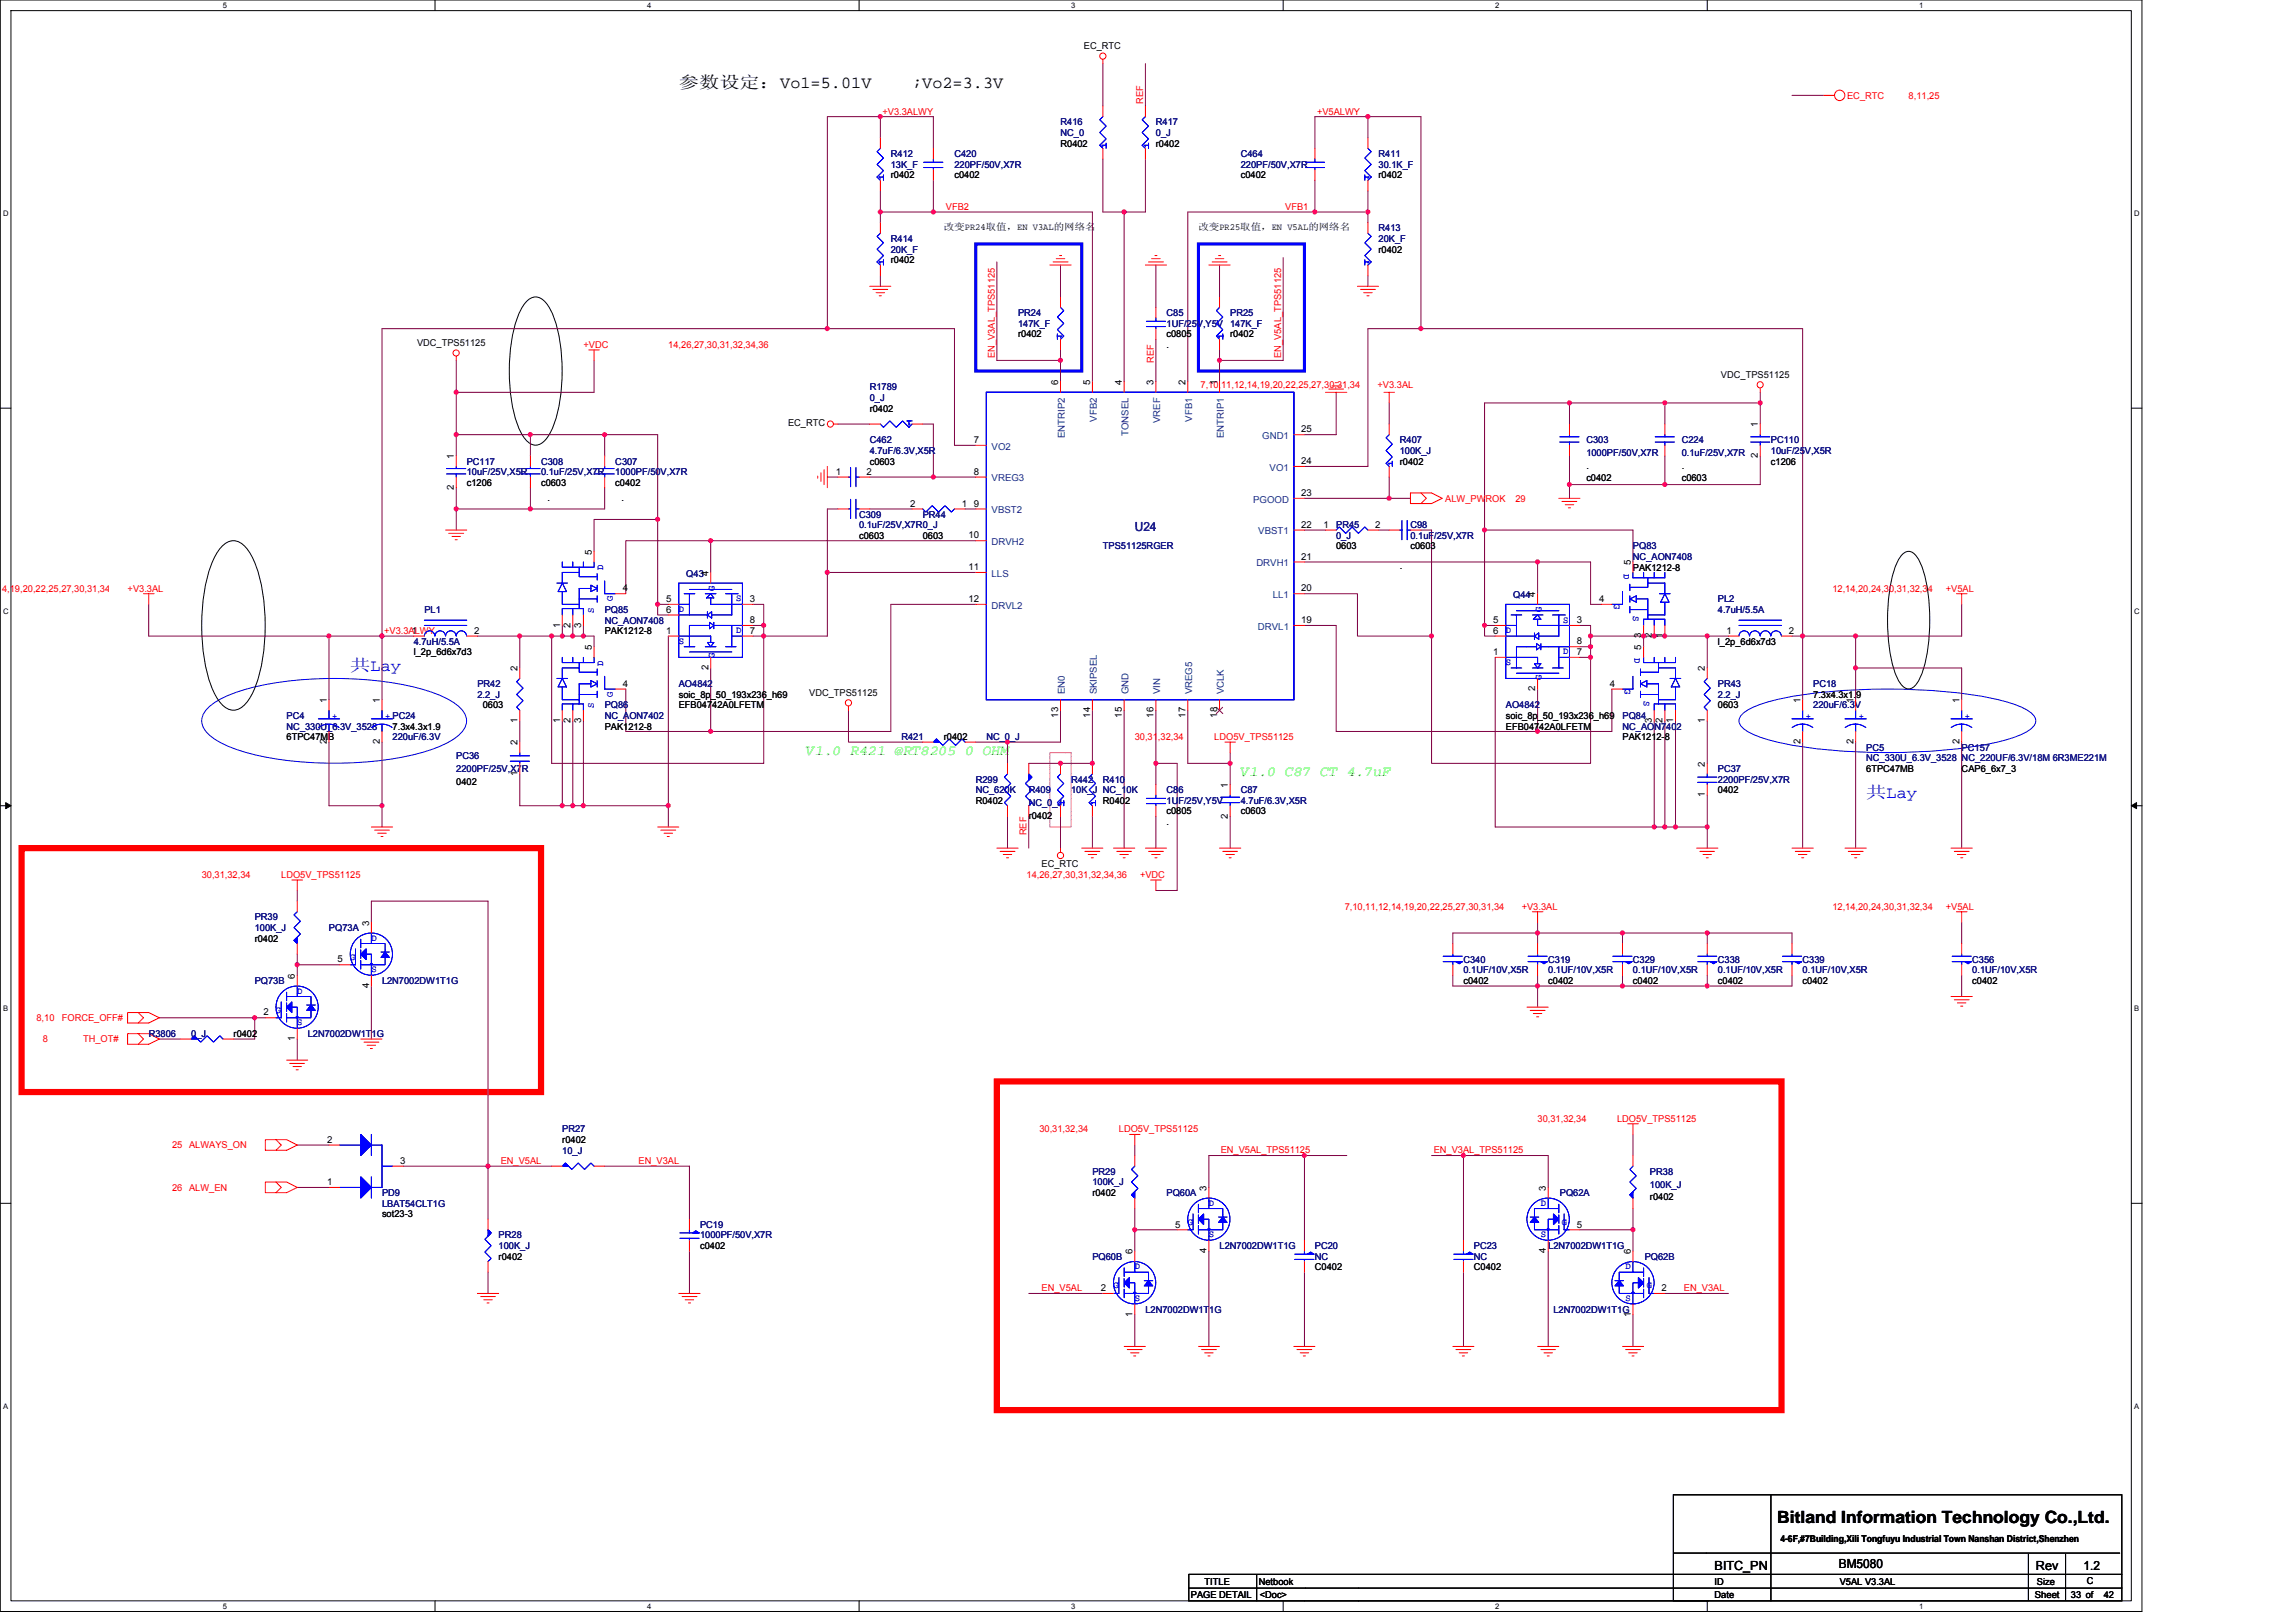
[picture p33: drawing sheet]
<svg xmlns="http://www.w3.org/2000/svg" width="297mm" height="210mm" viewBox="0 0 297 210" stroke-linecap="round" stroke-linejoin="round" font-family="sans-serif">
<defs><g id="words">
<g font-size="2.2">
<text x="87.8" y="11.3">参数设定：Vo1=5.01V</text>
<text x="118" y="11.3">;Vo2=3.3V</text>
<text x="229.9" y="197.1">Bitland Information Technology Co.,Ltd.</text>
</g>
<g font-size="2.2" fill="#00f">
<text x="45.3" y="86.8">共Lay</text>
<text x="241.4" y="103.2">共Lay</text>
</g>
<g font-size="1.9" fill="#0f0">
<text x="104.3" y="97.6">V1.0 R421 @RT8205 0 OHM</text>
<text x="160.5" y="100.4">V1.0 C87 CT 4.7uF</text>
</g>
<text font-size="1.6" fill="#000080" x="146.8" y="68.7">U24</text>
<g font-size="1.6">
<text x="221.8" y="203.1">BITC_PN</text>
<text x="237.9" y="202.8">BM5080</text>
<text x="263.4" y="203.1">Rev</text>
<text x="269.6" y="203.1">1.2</text>
</g>
<g font-size="1.2">
<text x="140.2" y="6.3">EC_RTC</text>
<text x="115.2" y="23.1">r0402</text>
<text x="123.5" y="23.1">c0402</text>
<text x="137.2" y="19">R0402</text>
<text x="149.5" y="19">r0402</text>
<text x="160.5" y="23.1">c0402</text>
<text x="178.3" y="23.1">r0402</text>
<text x="122.1" y="29.8">改变PR24取值，EN V3AL的网络名</text>
<text x="155" y="29.8">改变PR25取值，EN V5AL的网络名</text>
<text x="115.2" y="34">r0402</text>
<text x="178.3" y="32.7">r0402</text>
<text x="54" y="44.7">VDC_TPS51125</text>
<text x="131.7" y="43.6">r0402</text>
<text x="150.9" y="45">.</text>
<text x="150.9" y="43.6">c0805</text>
<text x="159.1" y="43.6">r0402</text>
<text x="112.5" y="53.3">r0402</text>
<text x="136.9" y="49.8" transform="rotate(-90 136.9 49.8)">6</text>
<text x="141" y="49.8" transform="rotate(-90 141 49.8)">5</text>
<text x="145.1" y="49.8" transform="rotate(-90 145.1 49.8)">4</text>
<text x="149.2" y="49.8" transform="rotate(-90 149.2 49.8)">3</text>
<text x="153.4" y="49.8" transform="rotate(-90 153.4 49.8)">2</text>
<text x="157.5" y="49.8" transform="rotate(-90 157.5 49.8)">1</text>
<text x="222.6" y="48.9">VDC_TPS51125</text>
<text x="58.7" y="59.4" transform="rotate(-90 58.7 59.4)">1</text>
<text x="102" y="55.2">EC_RTC</text>
<text x="126" y="57.3">7</text>
<text x="168.3" y="55.9">25</text>
<text x="227.4" y="59.3" transform="rotate(-90 227.4 59.3)">2</text>
<text x="227.4" y="55.3" transform="rotate(-90 227.4 55.3)">1</text>
<text x="58.7" y="63.4" transform="rotate(-90 58.7 63.4)">2</text>
<text x="60.4" y="62.8">c1206</text>
<text x="70" y="62.8">c0603</text>
<text x="70.8" y="64.8">.</text>
<text x="79.6" y="62.8">c0402</text>
<text x="80.4" y="64.8">.</text>
<text x="108.1" y="61.4">1</text>
<text x="112.1" y="61.4">2</text>
<text x="112.5" y="60.1">c0603</text>
<text x="117.7" y="65.6">2</text>
<text x="124.4" y="65.6">1</text>
<text x="126" y="61.4">8</text>
<text x="126" y="65.6">9</text>
<text x="168.3" y="60">24</text>
<text x="168.3" y="64.2">23</text>
<text x="181.1" y="60.1">r0402</text>
<text x="205.2" y="60.7">.</text>
<text x="205.2" y="62.3">c0402</text>
<text x="217.6" y="60.7">.</text>
<text x="217.6" y="62.3">c0603</text>
<text x="229.1" y="60.1">c1206</text>
<text x="76.6" y="71.8" transform="rotate(-90 76.6 71.8)">5</text>
<text x="111.1" y="69.7">c0603</text>
<text x="119.4" y="69.7">0603</text>
<text x="125.3" y="69.7">10</text>
<text x="168.3" y="68.3">22</text>
<text x="171.2" y="68.3">1</text>
<text x="172.9" y="71.1">0603</text>
<text x="177.9" y="68.3">2</text>
<text x="182.5" y="71.1">c0603</text>
<text x="80.6" y="76.5">4</text>
<text x="86.2" y="77.9">5</text>
<text x="91.6" y="74.5" transform="rotate(-90 91.6 74.5)">4</text>
<text x="97" y="77.9">3</text>
<text x="125.3" y="73.8">11</text>
<text x="125.3" y="77.9">12</text>
<text x="168.3" y="72.4">21</text>
<text x="168.3" y="76.5">20</text>
<text x="181.1" y="73.6">.</text>
<text x="198.6" y="77.2" transform="rotate(-90 198.6 77.2)">4</text>
<text x="206.9" y="77.9">4</text>
<text x="211" y="73.1" transform="rotate(-90 211 73.1)">5</text>
<text x="211.3" y="73.8">PAK1212-8</text>
<text x="53.3" y="82">1</text>
<text x="61.3" y="82">2</text>
<text x="72.5" y="81.2" transform="rotate(-90 72.5 81.2)">1</text>
<text x="73.8" y="81.2" transform="rotate(-90 73.8 81.2)">2</text>
<text x="75.2" y="81.2" transform="rotate(-90 75.2 81.2)">3</text>
<text x="78.2" y="82">PAK1212-8</text>
<text x="86.2" y="82">1</text>
<text x="86.2" y="79.3">6</text>
<text x="97" y="82">7</text>
<text x="97" y="80.6">8</text>
<text x="168.3" y="80.6">19</text>
<text x="193.2" y="80.6">5</text>
<text x="193.2" y="82">6</text>
<text x="204" y="80.6">3</text>
<text x="204" y="83.4">8</text>
<text x="212.3" y="82.6" transform="rotate(-90 212.3 82.6)">3</text>
<text x="213.7" y="82.6" transform="rotate(-90 213.7 82.6)">2</text>
<text x="215.1" y="82.6" transform="rotate(-90 215.1 82.6)">1</text>
<text x="222.2" y="83.4">l_2p_6d6x7d3</text>
<text x="223.3" y="82">1</text>
<text x="231.4" y="82">2</text>
<text x="53.5" y="84.8">l_2p_6d6x7d3</text>
<text x="66.9" y="86.8" transform="rotate(-90 66.9 86.8)">2</text>
<text x="76.6" y="84.1" transform="rotate(-90 76.6 84.1)">5</text>
<text x="80.6" y="88.9">4</text>
<text x="91.6" y="86.7" transform="rotate(-90 91.6 86.7)">2</text>
<text x="193.2" y="84.8">1</text>
<text x="198.6" y="89.4" transform="rotate(-90 198.6 89.4)">2</text>
<text x="204" y="84.8">7</text>
<text x="208.3" y="88.9">4</text>
<text x="212.3" y="84.1" transform="rotate(-90 212.3 84.1)">5</text>
<text x="220.6" y="86.8" transform="rotate(-90 220.6 86.8)">2</text>
<text x="37.1" y="95.8">6TPC47MB</text>
<text x="42.3" y="91" transform="rotate(-90 42.3 91)">1</text>
<text x="49.1" y="91" transform="rotate(-90 49.1 91)">1</text>
<text x="50.8" y="94.4">7.3x4.3x1.9</text>
<text x="62.5" y="91.7">0603</text>
<text x="66.9" y="93.6" transform="rotate(-90 66.9 93.6)">1</text>
<text x="72.5" y="93.6" transform="rotate(-90 72.5 93.6)">1</text>
<text x="73.8" y="93.6" transform="rotate(-90 73.8 93.6)">2</text>
<text x="75.2" y="93.6" transform="rotate(-90 75.2 93.6)">3</text>
<text x="78.2" y="94.4">PAK1212-8</text>
<text x="87.8" y="90.3">soic_8p_50_193x236_h69</text>
<text x="87.8" y="91.7">EFB04742A0LFETM</text>
<text x="104.7" y="90">VDC_TPS51125</text>
<text x="122.1" y="95.8">r0402</text>
<text x="136.9" y="92.9" transform="rotate(-90 136.9 92.9)">13</text>
<text x="141" y="92.9" transform="rotate(-90 141 92.9)">14</text>
<text x="145.1" y="92.9" transform="rotate(-90 145.1 92.9)">15</text>
<text x="149.2" y="92.9" transform="rotate(-90 149.2 92.9)">16</text>
<text x="153.4" y="92.9" transform="rotate(-90 153.4 92.9)">17</text>
<text x="157.5" y="92.9" transform="rotate(-90 157.5 92.9)">18</text>
<text x="194.8" y="93">soic_8p_50_193x236_h69</text>
<text x="194.8" y="94.4">EFB04742A0LFETM</text>
<text x="209.9" y="95.8">PAK1212-8</text>
<text x="213.7" y="93.6" transform="rotate(-90 213.7 93.6)">3</text>
<text x="215.1" y="93.6" transform="rotate(-90 215.1 93.6)">2</text>
<text x="216.5" y="93.6" transform="rotate(-90 216.5 93.6)">1</text>
<text x="220.6" y="93.6" transform="rotate(-90 220.6 93.6)">1</text>
<text x="222.2" y="91.7">0603</text>
<text x="232.9" y="91" transform="rotate(-90 232.9 91)">1</text>
<text x="234.6" y="90.3">7.3x4.3x1.9</text>
<text x="239.8" y="91" transform="rotate(-90 239.8 91)">1</text>
<text x="253.5" y="91" transform="rotate(-90 253.5 91)">1</text>
<text x="42.3" y="96.3" transform="rotate(-90 42.3 96.3)">2</text>
<text x="49.1" y="96.3" transform="rotate(-90 49.1 96.3)">2</text>
<text x="59" y="101.5">0402</text>
<text x="66.9" y="100.4" transform="rotate(-90 66.9 100.4)">1</text>
<text x="66.9" y="96.4" transform="rotate(-90 66.9 96.4)">2</text>
<text x="158.9" y="101.9" transform="rotate(-90 158.9 101.9)">1</text>
<text x="220.6" y="99.2" transform="rotate(-90 220.6 99.2)">2</text>
<text x="232.9" y="96.3" transform="rotate(-90 232.9 96.3)">2</text>
<text x="239.8" y="96.3" transform="rotate(-90 239.8 96.3)">2</text>
<text x="241.4" y="99.9">6TPC47MB</text>
<text x="253.5" y="96.3" transform="rotate(-90 253.5 96.3)">2</text>
<text x="253.8" y="99.9">CAP6_6x7_3</text>
<text x="126.2" y="104">R0402</text>
<text x="133.1" y="105.9">r0402</text>
<text x="142.7" y="104">R0402</text>
<text x="150.9" y="106.7">.</text>
<text x="150.9" y="105.4">c0805</text>
<text x="158.9" y="105.9" transform="rotate(-90 158.9 105.9)">2</text>
<text x="160.5" y="105.4">c0603</text>
<text x="220.6" y="103.1" transform="rotate(-90 220.6 103.1)">1</text>
<text x="222.2" y="102.6">0402</text>
<text x="134.7" y="112.2">EC_RTC</text>
<text x="47.7" y="119.8" transform="rotate(-90 47.7 119.8)">3</text>
<text x="33" y="121.8">r0402</text>
<text x="43.7" y="124.5">5</text>
<text x="34.1" y="131.4">2</text>
<text x="38.2" y="126.6" transform="rotate(-90 38.2 126.6)">6</text>
<text x="47.7" y="127.8" transform="rotate(-90 47.7 127.8)">4</text>
<text x="189.3" y="127.3">c0402</text>
<text x="200.3" y="127.3">c0402</text>
<text x="211.3" y="127.3">c0402</text>
<text x="222.2" y="127.3">c0402</text>
<text x="233.2" y="127.3">c0402</text>
<text x="255.2" y="127.3">c0402</text>
<text x="30.2" y="134.2">r0402</text>
<text x="38.2" y="134.7" transform="rotate(-90 38.2 134.7)">1</text>
<text x="42.3" y="147.8">2</text>
<text x="72.7" y="147.9">r0402</text>
<text x="42.3" y="153.3">1</text>
<text x="51.7" y="150.6">3</text>
<text x="141.3" y="154.7">r0402</text>
<text x="156.1" y="154.1" transform="rotate(-90 156.1 154.1)">3</text>
<text x="200" y="154.1" transform="rotate(-90 200 154.1)">3</text>
<text x="213.5" y="155.3">r0402</text>
<text x="49.4" y="157.5">sot23-3</text>
<text x="90.6" y="161.6">c0402</text>
<text x="152" y="158.8">5</text>
<text x="204" y="158.8">5</text>
<text x="64.5" y="163">r0402</text>
<text x="142.4" y="167">2</text>
<text x="146.5" y="162.3" transform="rotate(-90 146.5 162.3)">6</text>
<text x="156.1" y="162.1" transform="rotate(-90 156.1 162.1)">4</text>
<text x="170.1" y="164.3">C0402</text>
<text x="190.7" y="164.3">C0402</text>
<text x="200" y="162.1" transform="rotate(-90 200 162.1)">4</text>
<text x="211" y="162.3" transform="rotate(-90 211 162.3)">6</text>
<text x="215" y="167">2</text>
<text x="146.5" y="170.4" transform="rotate(-90 146.5 170.4)">1</text>
<text x="211" y="170.4" transform="rotate(-90 211 170.4)">1</text>
<text x="230.3" y="199.5">4-6F,#7Building,Xili Tongfuyu Industrial Town Nanshan District,Shenzhen</text>
<text x="154.1" y="206.7">PAGE DETAIL</text>
<text x="155.8" y="205.1">TITLE</text>
<text x="162.9" y="205.1">Netbook</text>
<text x="163" y="206.7">&lt;Doc&gt;</text>
<text x="221.8" y="206.7">Date</text>
<text x="221.8" y="205.1">ID</text>
<text x="238" y="205.1">V5AL V3.3AL</text>
<text x="263.2" y="206.7">Sheet</text>
<text x="263.5" y="205.1">Size</text>
<text x="267.9" y="206.7">33 of</text>
<text x="270" y="204.9">C</text>
<text x="272.2" y="206.7">42</text>
</g>
<g font-size="1.2" fill="#f00">
<text x="114.2" y="14.8">+V3.3ALWY</text>
<text x="147.9" y="13.4" transform="rotate(-90 147.9 13.4)">REF</text>
<text x="170.4" y="14.8">+V5ALWY</text>
<text x="239" y="12.8">EC_RTC</text>
<text x="246.9" y="12.8">8,11,25</text>
<text x="122.4" y="27.2">VFB2</text>
<text x="166.3" y="27.2">VFB1</text>
<text x="75.5" y="45">+VDC</text>
<text x="86.5" y="45">14,26,27,30,31,32,34,36</text>
<text x="128.7" y="46.4" transform="rotate(-90 128.7 46.4)">EN_V3AL_TPS51125</text>
<text x="149.3" y="46.9" transform="rotate(-90 149.3 46.9)">REF</text>
<text x="165.7" y="46.4" transform="rotate(-90 165.7 46.4)">EN_V5AL_TPS51125</text>
<text x="155.3" y="50.2">7,10,11,12,14,19,20,22,25,27,30,31,34</text>
<text x="178.2" y="50.2">+V3.3AL</text>
<text x="187" y="64.9">ALW_PWROK</text>
<text x="196" y="64.9">29</text>
<text x="-.4" y="76.6">1</text>
<text x=".3" y="76.6">4,19,20,22,25,27,30,31,34</text>
<text x="16.5" y="76.6">+V3.3AL</text>
<text x="237.1" y="76.6">12,14,20,24,30,31,32,34</text>
<text x="251.7" y="76.6">+V5AL</text>
<text x="49.7" y="82">+V3.3ALWY</text>
<text x="146.8" y="95.8">30,31,32,34</text>
<text x="157.1" y="95.8">LDO5V_TPS51125</text>
<text x="26.1" y="113.6">30,31,32,34</text>
<text x="36.4" y="113.6">LDO5V_TPS51125</text>
<text x="132.8" y="108.1" transform="rotate(-90 132.8 108.1)">REF</text>
<text x="132.8" y="113.6">14,26,27,30,31,32,34,36</text>
<text x="147.5" y="113.6">+VDC</text>
<text x="174" y="117.7">7,10,11,12,14,19,20,22,25,27,30,31,34</text>
<text x="196.9" y="117.7">+V3.3AL</text>
<text x="237.1" y="117.7">12,14,20,24,30,31,32,34</text>
<text x="251.7" y="117.7">+V5AL</text>
<text x="4.7" y="132.1">8,10</text>
<text x="5.5" y="134.9">8</text>
<text x="8" y="132.1">FORCE_OFF#</text>
<text x="10.7" y="134.9">TH_OT#</text>
<text x="22.3" y="148.6">25</text>
<text x="24.5" y="148.6">ALWAYS_ON</text>
<text x="134.5" y="146.5">30,31,32,34</text>
<text x="144.8" y="146.5">LDO5V_TPS51125</text>
<text x="157.9" y="149.2">EN_V5AL_TPS51125</text>
<text x="185.5" y="149.2">EN_V3AL_TPS51125</text>
<text x="198.9" y="145.1">30,31,32,34</text>
<text x="209.2" y="145.1">LDO5V_TPS51125</text>
<text x="22.3" y="154.1">26</text>
<text x="24.5" y="154.1">ALW_EN</text>
<text x="64.8" y="150.6">EN_V5AL</text>
<text x="82.6" y="150.6">EN_V3AL</text>
<text x="134.7" y="167.1">EN_V5AL</text>
<text x="217.8" y="167.1">EN_V3AL</text>
</g>
<g font-size="1.2" fill="#000080">
<text x="137.2" y="16.2">R416</text>
<text x="137.2" y="17.6">NC_0</text>
<text x="149.5" y="16.2">R417</text>
<text x="149.5" y="17.6">0_J</text>
<text x="115.2" y="20.3">R412</text>
<text x="115.2" y="21.7">13K_F</text>
<text x="123.5" y="20.3">C420</text>
<text x="123.5" y="21.7">220PF/50V,X7R</text>
<text x="160.5" y="20.3">C464</text>
<text x="160.5" y="21.7">220PF/50V,X7R</text>
<text x="178.3" y="20.3">R411</text>
<text x="178.3" y="21.7">30.1K_F</text>
<text x="178.3" y="29.9">R413</text>
<text x="115.2" y="31.3">R414</text>
<text x="115.2" y="32.7">20K_F</text>
<text x="178.3" y="31.3">20K_F</text>
<text x="131.7" y="40.9">PR24</text>
<text x="150.9" y="40.9">C85</text>
<text x="159.1" y="40.9">PR25</text>
<text x="131.7" y="42.3">147K_F</text>
<text x="150.9" y="42.3">1UF/25V,Y5V</text>
<text x="159.1" y="42.3">147K_F</text>
<text x="112.5" y="50.5">R1789</text>
<text x="112.5" y="51.9">0_J</text>
<text x="112.5" y="57.4">C462</text>
<text x="112.5" y="58.7">4.7uF/6.3V,X5R</text>
<text x="181.1" y="57.4">R407</text>
<text x="181.1" y="58.7">100K_J</text>
<text x="205.2" y="57.4">C303</text>
<text x="205.2" y="59">1000PF/50V,X7R</text>
<text x="217.6" y="57.4">C224</text>
<text x="217.6" y="59">0.1uF/25V,X7R</text>
<text x="229.1" y="57.4">PC110</text>
<text x="229.1" y="58.7">10uF/25V,X5R</text>
<text x="60.4" y="60.1">PC117</text>
<text x="60.4" y="61.5">10uF/25V,X5R</text>
<text x="70" y="60.1">C308</text>
<text x="70" y="61.5">0.1uF/25V,X7R</text>
<text x="79.6" y="60.1">C307</text>
<text x="79.6" y="61.5">1000PF/50V,X7R</text>
<text x="111.1" y="67">C309</text>
<text x="111.1" y="68.3">0.1uF/25V,X7R0_J</text>
<text x="119.4" y="67">PR44</text>
<text x="142.7" y="71.1">TPS51125RGER</text>
<text x="172.9" y="68.3">PR45</text>
<text x="172.9" y="69.7">0_J</text>
<text x="182.5" y="68.3">C98</text>
<text x="182.5" y="69.7">0.1uF/25V,X7R</text>
<text x="211.3" y="71.1">PQ83</text>
<text x="88.8" y="74.6">Q43</text>
<text x="195.8" y="77.4">Q44</text>
<text x="211.3" y="72.5">NC_AON7408</text>
<text x="222.2" y="77.9">PL2</text>
<text x="53.5" y="83.4">4.7uH/5.5A</text>
<text x="54.9" y="79.3">PL1</text>
<text x="78.2" y="79.3">PQ85</text>
<text x="78.2" y="80.7">NC_AON7408</text>
<text x="222.2" y="79.3">4.7uH/5.5A</text>
<text x="61.8" y="88.9">PR42</text>
<text x="87.8" y="88.9">AO4842</text>
<text x="222.2" y="88.9">PR43</text>
<text x="234.6" y="88.9">PC18</text>
<text x="37.1" y="93">PC4</text>
<text x="37.1" y="94.4">NC_330U_6.3V_3528</text>
<text x="50.8" y="95.8">220uF/6.3V</text>
<text x="61.8" y="90.3">2.2_J</text>
<text x="78.2" y="91.7">PQ86</text>
<text x="78.2" y="93">NC_AON7402</text>
<text x="116.6" y="95.8">R421</text>
<text x="127.6" y="95.8">NC_0_J</text>
<text x="194.8" y="91.7">AO4842</text>
<text x="209.9" y="93">PQ84</text>
<text x="209.9" y="94.4">NC_AON7402</text>
<text x="222.2" y="90.3">2.2_J</text>
<text x="234.6" y="91.7">220uF/6.3V</text>
<text x="59" y="98.2">PC36</text>
<text x="59" y="99.9">2200PF/25V,X7R</text>
<text x="126.2" y="101.3">R299</text>
<text x="138.6" y="101.3">R442</text>
<text x="142.7" y="101.3">R410</text>
<text x="222.2" y="99.9">PC37</text>
<text x="222.2" y="101.3">2200PF/25V,X7R</text>
<text x="241.4" y="97.1">PC5</text>
<text x="241.4" y="98.5">NC_330U_6.3V_3528 NC_220UF/6.3V/18M 6R3ME221M</text>
<text x="253.8" y="97.1">PC157</text>
<text x="126.2" y="102.6">NC_620K</text>
<text x="133.1" y="102.6">R409</text>
<text x="133.1" y="104.3">NC_0_J</text>
<text x="138.6" y="102.6">10K_J NC_10K</text>
<text x="150.9" y="102.6">C86</text>
<text x="150.9" y="104">1UF/25V,Y5V</text>
<text x="160.5" y="102.6">C87</text>
<text x="160.5" y="104">4.7uF/6.3V,X5R</text>
<text x="33" y="119.1">PR39</text>
<text x="33" y="120.5">100K_J</text>
<text x="42.6" y="120.5">PQ73A</text>
<text x="189.3" y="124.6">C340</text>
<text x="189.3" y="125.9">0.1UF/10V,X5R</text>
<text x="200.3" y="124.6">C319</text>
<text x="200.3" y="125.9">0.1UF/10V,X5R</text>
<text x="211.3" y="124.6">C329</text>
<text x="211.3" y="125.9">0.1UF/10V,X5R</text>
<text x="222.2" y="124.6">C338</text>
<text x="222.2" y="125.9">0.1UF/10V,X5R</text>
<text x="233.2" y="124.6">C339</text>
<text x="233.2" y="125.9">0.1UF/10V,X5R</text>
<text x="255.2" y="124.6">C356</text>
<text x="255.2" y="125.9">0.1UF/10V,X5R</text>
<text x="33" y="127.3">PQ73B</text>
<text x="49.4" y="127.3">L2N7002DW1T1G</text>
<text x="19.2" y="134.2">R3806</text>
<text x="24.7" y="134.2">0_J</text>
<text x="39.8" y="134.2">L2N7002DW1T1G</text>
<text x="72.7" y="149.3">10_J</text>
<text x="72.7" y="146.5">PR27</text>
<text x="49.4" y="154.7">PD9</text>
<text x="141.3" y="153.4">100K_J</text>
<text x="141.3" y="152">PR29</text>
<text x="150.9" y="154.7">PQ60A</text>
<text x="201.8" y="154.7">PQ62A</text>
<text x="213.5" y="153.6">100K_J</text>
<text x="213.5" y="152">PR38</text>
<text x="49.4" y="156.1">LBAT54CLT1G</text>
<text x="64.5" y="160.2">PR28</text>
<text x="64.5" y="161.6">100K_J</text>
<text x="90.6" y="158.9">PC19</text>
<text x="90.6" y="160.2">1000PF/50V,X7R</text>
<text x="157.8" y="161.6">L2N7002DW1T1G</text>
<text x="170.1" y="161.6">PC20</text>
<text x="190.7" y="161.6">PC23</text>
<text x="200.3" y="161.6">L2N7002DW1T1G</text>
<text x="141.3" y="163">PQ60B</text>
<text x="170.1" y="163">NC</text>
<text x="190.7" y="163">NC</text>
<text x="212.8" y="163">PQ62B</text>
<text x="148.2" y="169.8">L2N7002DW1T1G</text>
<text x="201" y="169.8">L2N7002DW1T1G</text>
</g>
<g font-size="1.2" fill="#004080">
<text x="128.3" y="58.2">VO2</text>
<text x="137.8" y="56.7" transform="rotate(-90 137.8 56.7)">ENTRIP2</text>
<text x="141.9" y="54.5" transform="rotate(-90 141.9 54.5)">VFB2</text>
<text x="146" y="56.4" transform="rotate(-90 146 56.4)">TONSEL</text>
<text x="150.1" y="54.8" transform="rotate(-90 150.1 54.8)">VREF</text>
<text x="154.2" y="54.5" transform="rotate(-90 154.2 54.5)">VFB1</text>
<text x="158.3" y="56.7" transform="rotate(-90 158.3 56.7)">ENTRIP1</text>
<text x="163.3" y="56.8">GND1</text>
<text x="128.3" y="62.3">VREG3</text>
<text x="162.1" y="65">PGOOD</text>
<text x="164.2" y="60.9">VO1</text>
<text x="128.3" y="66.4">VBST2</text>
<text x="128.3" y="70.5">DRVH2</text>
<text x="162.8" y="69.2">VBST1</text>
<text x="128.3" y="74.6">LLS</text>
<text x="162.5" y="73.3">DRVH1</text>
<text x="164.7" y="77.4">LL1</text>
<text x="128.3" y="78.8">DRVL2</text>
<text x="162.7" y="81.5">DRVL1</text>
<text x="137.8" y="89.9" transform="rotate(-90 137.8 89.9)">EN0</text>
<text x="141.9" y="89.9" transform="rotate(-90 141.9 89.9)">SKIPSEL</text>
<text x="146" y="89.9" transform="rotate(-90 146 89.9)">GND</text>
<text x="150.1" y="89.9" transform="rotate(-90 150.1 89.9)">VIN</text>
<text x="154.2" y="89.9" transform="rotate(-90 154.2 89.9)">VREG5</text>
<text x="158.3" y="89.9" transform="rotate(-90 158.3 89.9)">VCLK</text>
</g>
<g font-size="1.2" fill="#00f">
<text x="78" y="73.8" transform="rotate(-90 78 73.8)">D</text>
<text x="79.3" y="77.8" transform="rotate(-90 79.3 77.8)">G</text>
<text x="92.5" y="76.4" transform="rotate(-90 92.5 76.4)">G</text>
<text x="95.2" y="77.8">S</text>
<text x="210.1" y="74.2" transform="rotate(90 210.1 74.2)">D</text>
<text x="76.8" y="79.3" transform="rotate(-90 76.8 79.3)">S</text>
<text x="87.8" y="79.2">D</text>
<text x="87.8" y="83.3">S</text>
<text x="95.2" y="81.9">D</text>
<text x="194.8" y="81.9">D</text>
<text x="199.4" y="79.1" transform="rotate(-90 199.4 79.1)">G</text>
<text x="202.2" y="80.5">S</text>
<text x="208.8" y="78.2" transform="rotate(90 208.8 78.2)">G</text>
<text x="211.3" y="79.7" transform="rotate(90 211.3 79.7)">S</text>
<text x="78" y="86.1" transform="rotate(-90 78 86.1)">D</text>
<text x="92.5" y="85.2" transform="rotate(-90 92.5 85.2)">G</text>
<text x="194.8" y="86">S</text>
<text x="199.4" y="87.9" transform="rotate(-90 199.4 87.9)">G</text>
<text x="202.2" y="84.6">D</text>
<text x="210.2" y="89.2" transform="rotate(90 210.2 89.2)">G</text>
<text x="211.5" y="85.2" transform="rotate(90 211.5 85.2)">D</text>
<text x="43" y="93">+</text>
<text x="49.8" y="93">+ PC24</text>
<text x="76.8" y="91.6" transform="rotate(-90 76.8 91.6)">S</text>
<text x="79.3" y="90.1" transform="rotate(-90 79.3 90.1)">G</text>
<text x="212.7" y="90.7" transform="rotate(90 212.7 90.7)">S</text>
<text x="233.6" y="93">+</text>
<text x="240.5" y="93">+</text>
<text x="254.2" y="93">+</text>
<text x="45.3" y="124.1">G</text>
<text x="48" y="125.8">S</text>
<text x="48" y="121.7">D</text>
<text x="35.7" y="131">G</text>
<text x="38.5" y="128.5">D</text>
<text x="38.5" y="132.7">S</text>
<text x="156.4" y="156">D</text>
<text x="199.3" y="156">D</text>
<text x="153.7" y="158.4">G</text>
<text x="156.4" y="160.1">S</text>
<text x="199.3" y="160.1">S</text>
<text x="202.1" y="158.4">G</text>
<text x="144.1" y="166.7">G</text>
<text x="146.8" y="164.2">D</text>
<text x="210.3" y="164.2">D</text>
<text x="213.1" y="166.7">G</text>
<text x="146.8" y="168.3">S</text>
<text x="210.3" y="168.3">S</text>
</g>
<g font-size="1">
<text x="28.8" y="1">5</text>
<text x="83.7" y="1">4</text>
<text x="138.6" y="1">3</text>
<text x="193.4" y="1">2</text>
<text x="248.3" y="1">1</text>
<text x=".4" y="28">D</text>
<text x="276.1" y="28">D</text>
<text x=".4" y="79.4">C</text>
<text x="276.1" y="79.4">C</text>
<text x=".4" y="130.9">B</text>
<text x="276.1" y="130.9">B</text>
<text x=".4" y="182.3">A</text>
<text x="276.1" y="182.3">A</text>
<text x="28.8" y="208.2">5</text>
<text x="83.7" y="208.2">4</text>
<text x="138.6" y="208.2">3</text>
<text x="193.4" y="208.2">2</text>
<text x="248.3" y="208.2">1</text>
</g>
</g></defs>
<path d="M0 0h277.1v208.5h-277.1zM1.4 1.4h274.3v205.7h-274.3z" fill="none" stroke="#000" stroke-width=".13"/>
<g fill="#fff">
<path d="M28.8 .1h.6v1.1h-.6z"/>
<path d="M28.8 207.3h.6v1.1h-.6z"/>
</g>
<path d="M56.3 0v1.4M56.3 207.1v1.4" fill="none" stroke="#000" stroke-width=".13"/>
<g fill="#fff">
<path d="M83.7 .1h.6v1.1h-.6z"/>
<path d="M83.7 207.3h.6v1.1h-.6z"/>
</g>
<path d="M111.1 0v1.4M111.1 207.1v1.4" fill="none" stroke="#000" stroke-width=".13"/>
<g fill="#fff">
<path d="M138.6 .1h.5v1.1h-.5z"/>
<path d="M138.6 207.3h.5v1.1h-.5z"/>
</g>
<path d="M166 0v1.4M166 207.1v1.4" fill="none" stroke="#000" stroke-width=".13"/>
<g fill="#fff">
<path d="M193.4 .1h.6v1.1h-.6z"/>
<path d="M193.4 207.3h.6v1.1h-.6z"/>
</g>
<path d="M220.9 0v1.4M220.9 207.1v1.4" fill="none" stroke="#000" stroke-width=".13"/>
<g fill="#fff">
<path d="M248.3 .1h.6v1.1h-.6z"/>
<path d="M248.3 207.3h.6v1.1h-.6z"/>
<path d="M.4 27.1h.7v1.1h-.7z"/>
<path d="M276.1 27.1h.7v1.1h-.7z"/>
<path d="M.4 78.5h.7v1.1h-.7z"/>
<path d="M276.1 78.5h.7v1.1h-.7z"/>
</g>
<path d="M0 52.8h1.4M275.7 52.8h1.4" fill="none" stroke="#000" stroke-width=".13"/>
<g fill="#fff">
<path d="M.4 130h.7v1.1h-.7z"/>
<path d="M276.1 130h.7v1.1h-.7z"/>
</g>
<path d="M0 104.2h1.4M275.7 104.2h1.4" fill="none" stroke="#000" stroke-width=".13"/>
<path d="M.7 103.8l.7 .4-.7 .4zM275.7 104.2l.7-.4v.8z" fill="#000" stroke="#000" stroke-width=".13"/>
<g fill="#fff">
<path d="M.4 181.4h.7v1.1h-.7z"/>
<path d="M276.1 181.4h.7v1.1h-.7z"/>
</g>
<g fill="none" stroke="#000" stroke-width=".13">
<path d="M68.3 38.8a1.4 1.4 0 0 1 2 0 9.1 9.1 0 0 1 2.1 5.2 23.2 23.2 0 0 1-.9 11.2 3.9 3.9 0 0 1-1.7 2.3 1.62 1.62 0 0 1-1.9-.8 12.7 12.7 0 0 1-1.9-5.9 22.5 22.5 0 0 1 1.1-10l.8-1.5zM28.6 70.8a1.92 1.92 0 0 1 3.2 0 12.1 12.1 0 0 1 2.2 5.8 26.1 26.1 0 0 1-.9 12.1 6.2 6.2 0 0 1-1.8 2.8 1.84 1.84 0 0 1-2.7-.5 12.1 12.1 0 0 1-2.2-5.8 26.2 26.2 0 0 1 .9-12l.8-1.8zM246.1 71.8a1.05 1.05 0 0 1 1.7 0 10.9 10.9 0 0 1 1.7 5.6 23 23 0 0 1-1 10 2.25 2.25 0 0 1-1.6 1.7 2.25 2.25 0 0 1-1.6-1.7 23.5 23.5 0 0 1-.8-11.3 9.7 9.7 0 0 1 1.6-4.3zM0 155.7h1.4M275.7 155.7h1.4M216.5 193.4h58v13.7h-58zM229.1 193.4v13.7M153.8 205.5h120.7M162.6 203.7v3.4M216.5 200.9h57.7M262.4 201.1v5.9M267.2 201.1v5.9"/>
<path d="M274.5 203.7h-120.7v3.4h67.2"/>
</g>
<g fill="none" stroke="#00f" stroke-width=".13">
<path d="M113.9 19.2l-.4 .4 .8 .8-.8 .9 .8 .8-.8 .8 .4 .4M142.7 15.1l-.4 .4 .8 .8-.8 .8 .8 .9-.8 .8 .4 .4M143.1 18.8h-.5l.1 .1M143.1 18.6v.3M143.1 18.5v.7M148.2 15.1l-.4 .4 .8 .8-.8 .8 .8 .9-.8 .8 .4 .4M148.6 18.8h-.6l.2 .1M148.6 18.6v.3M148.6 18.5v.7M177 19.2l.4 .4-.8 .8 .8 .9-.8 .8 .8 .8-.4 .4M113.9 30.2l-.4 .4 .8 .8-.8 .8 .8 .9-.8 .8 .4 .4M114.3 33.9h-.6l.2 .1"/>
<path d="M114.3 33.7v.3M114.3 33.6v.7M114.3 22.9h-.6l.2 .2M114.3 22.8v.3M114.3 22.6v.7M119.5 21h2.5M119.5 21.7h2.5M120.8 21.7v.2M120.8 20.6v.4M137.2 39.8l.4 .4-.8 .8 .8 .8-.8 .9 .8 .8-.4 .4M157.8 39.8l-.4 .4 .8 .8-.8 .8 .8 .9-.8 .8 .4 .4M168.9 21h2.5"/>
<path d="M168.9 21.7h2.5M170.1 21.7v.2M170.1 20.6v.4M176.6 22.9h.5l-.1 .2M176.6 22.8v.3M176.6 22.6v.7M176.6 33.9h.5l-.1 .1M176.6 33.7v.3M176.6 33.6v.7M177 30.2l.4 .4-.8 .8 .8 .8-.8 .9 .8 .8-.4 .4M113.9 54.9l.4 .4 .8-.8 .8 .8 .9-.8 .8 .8 .4-.4M117.3 54.5h.7"/>
<path d="M117.5 54.5h.2M117.6 54.5v.5l.1-.1M127.6 50.8h39.8v39.7h-39.8zM136.8 43.5h.5l-.1 .1M136.8 43.3v.3M136.8 43.2v.7M148.3 41.6h2.5M148.3 42.2h2.5M149.5 42.2v.3M149.5 41.1v.5M158.2 43.5h-.6l.2 .1M158.2 43.3v.3"/>
<path d="M158.2 43.2v.7M179.7 56.2l-.4 .4 .8 .9-.8 .8 .8 .8-.8 .8 .4 .4M180.1 59.9h-.5l.1 .2M180.1 59.8v.3M180.1 59.7v.6M201.8 57.2h2.5M201.8 56.5h2.5M203 56.2v.3M203 57.2v.4M214.1 57.2h2.5M214.1 56.5h2.5M215.4 56.2v.3"/>
<path d="M215.4 57.2v.4M226.5 57.2h2.5M226.5 56.5h2.5M227.7 56.2v.3M227.7 57.2v.4M57.8 61.3h2.5M57.8 60.6h2.5M59 60.3v.3M59 61.3v.4M67.4 61.3h2.5M67.4 60.6h2.5M68.6 60.3v.3"/>
<path d="M68.6 61.3v.4M72 75.4h1.4M72.7 75.4l.6 1.1h-1.1zM72.7 76.5v1.7h2.2M72.7 72.7v.7h4.2v-.7M72.7 79.6v-.9h2.8v.9M74.1 72.7v.7M74.1 78.7v.9M74.9 74.1h-2.2v1.3M74.9 73.4v1.2h2.4M75.5 72.7v.7M76.5 75.7l.8 .4-.8 .4z"/>
<path d="M76.5 76.1h-1.6v1.4M77 61.3h2.5M77 60.6h2.5M77.3 77.5h-2.4v1.2M77.3 77.1v.8M77.3 74.2v.8M77.3 75.7v.8M78.2 75.2v1.6h1.4M78.2 60.3v.3M78.2 61.3v.4M87.8 75.4h8.3v9.6h-8.3zM87.8 78.2h1.4"/>
<path d="M88.5 76.8h1.4M89.2 78.2v1.4h-1.4M89.2 79.6h2.3M89.2 76.3h5.5M89.2 76.8v1.4M91.2 76.8h1.4M91.4 77.4l.5-.6 .4 .6zM91.5 79.6l.6-.5v.9zM91.5 79.1v.5M91.5 79.6v.4M91.9 77.4v.8h4.2M93.9 76.8h1.6"/>
<path d="M94.7 76.8v2.8h-2.6M109.8 65.8h.2M109.8 61.7h.2M110 64.6v2.5M110 60.5v2.5M110.7 65.8h.4M110.7 61.7h.4M110.7 64.6v2.5M110.7 60.5v2.5M119.4 65.8l.4 .5 .8-.9 .8 .9 .9-.9 .8 .9 .4-.5M172.9 68.6l.4-.4 .8 .8 .8-.8 .8 .8 .9-.8 .4 .4M181.1 68.6h.3"/>
<path d="M181.4 67.4v2.4M182.1 67.4v2.4M182.1 68.6h.4M194.8 78.2h8.2v9.6h-8.2zM195.5 79.6h1.4M196.2 79h5.5M196.2 79.6v1.3M198.2 79.6h1.4M200.8 79.6h1.7M201.7 79.6v2.7h-2.6M209.9 76.5v1.7h-1.4M210.9 77.5l.8-.4v.8z"/>
<path d="M210.9 78.9h2.3v1.2M210.9 78.5v.8M210.9 75.6v.8M210.9 77.1v.8M211.3 74.1v.7h4.1v-.7M211.7 77.5h1.5v1.4M212.6 74.1v.7M213.2 75.4h2.2v1.4M213.2 74.8v1.2h-2.3M214 74.1v.7M214.7 76.8h1.4M215.4 77.9v1.7h-2.2"/>
<path d="M215.4 76.8l.5 1.1h-1.1zM27.1 91.4a15.7 15.7 0 0 1 6.9-2.8 47.4 47.4 0 0 1 21.3 .8 9.9 9.9 0 0 1 4.6 2.6 2.11 2.11 0 0 1-.5 3.1 15.8 15.8 0 0 1-7 2.8 47.4 47.4 0 0 1-21.3-.8 9.9 9.9 0 0 1-4.6-2.6 2.12 2.12 0 0 1 .6-3.1zM41.2 93h2.7M41.2 94.1a2.22 2.22 0 0 1 2.7 0M42.6 93.7v.9M42.6 91.9v1.1M48 93h2.8M48.1 94.1a2.22 2.22 0 0 1 2.6 0M49.4 93.7v.9M49.4 91.9v1.1M54.9 80.2h5.5M54.9 82.3a.68 .68 0 0 1 .7-.7 .68 .68 0 0 1 .7 .7"/>
<path d="M54.9 80.9h5.5M56.3 82.3a.68 .68 0 0 1 .7-.7 .68 .68 0 0 1 .6 .7M57.7 82.3a.68 .68 0 0 1 .6-.7 .68 .68 0 0 1 .7 .7M59 82.3a.67 .67 0 0 1 .7-.7 .67 .67 0 0 1 .7 .7M66 97.8h2.5M66 98.5h2.5M67.2 87.8l-.4 .4 .9 .8-.9 .9 .9 .8-.9 .8 .4 .4M67.2 98.5v.3M67.2 97.4v.4M72 87.8h1.4M72.7 87.8l.6 1.1h-1.1zM72.7 88.9v1.6h2.2"/>
<path d="M72.7 85v.7h4.2v-.7M72.7 91.9v-.8h2.8v.8M74.1 85v.7M74.1 91.1v.8M74.9 86.4h-2.2v1.4M74.9 85.7v1.3h2.4M75.5 85v.7M76.5 88.1l.8 .4-.8 .4zM76.5 88.5h-1.6v1.4M77.3 89.9h-2.4v1.2M77.3 89.4v.9M77.3 86.6v.8"/>
<path d="M77.3 88.1v.8M78.2 87.5v1.7h1.4M87.8 82.3h1.4M88.5 83.7h1.4M89.2 84.3h5.5M89.2 82.3v1.4M89.2 82.3h2.7v.8M91.2 83.7h1.4M91.5 83.1h.8l-.4 .6zM91.8 80.9h-2.6v1.4M91.8 80.5l.5 .4-.5 .4zM92.3 80.9h2.4"/>
<path d="M92.3 80.5v.4M92.3 80.9v.4M93.9 83.7h1.3M94.7 82.3v1.4M94.7 82.3h1.4M94.7 80.9v1.4M94.7 80.9h1.4M120.8 96l.4-.4 .8 .8 .8-.8 .8 .8 .9-.8 .4 .4M194.8 80.9h1.4M194.8 85h1.4M195.5 86.4h1.4M196.2 82.3h2.3"/>
<path d="M196.2 80.9v1.4h-1.4M196.2 87.1h5.5M196.2 85h2.7v.9M196.2 85v1.4M198.2 86.4h1.4M198.4 80.1l.5-.5 .4 .5zM198.5 82.3l.6-.4v.8zM198.5 81.9v.4M198.5 82.3v.4M198.5 85.9h.8l-.4 .5zM198.8 83.3l.5 .4-.5 .4zM198.8 83.7h-2.6v1.3"/>
<path d="M198.9 80.1v.8h4.1M199.3 83.7h2.4M199.3 83.3v.4M199.3 83.7v.4M200.8 86.4h1.4M201.7 85v1.4M201.7 85h1.3M201.7 83.7v1.3M201.7 83.7h1.3M211.3 87.5v1.7h-1.4M212.2 88.5l.9-.4v.8zM212.2 89.9h2.4v1.2"/>
<path d="M212.2 89.4v.9M212.2 86.6v.8M212.2 88.1v.8M212.6 85v.7h4.2v-.7M212.6 80.9v-.8h2.8v.8M213.1 88.5h1.5v1.4M214 85v.7M214 91.9v-.8h2.8v.8M214 80.1v.8M214.6 86.4h2.2v1.4M214.6 85.7v1.3h-2.4M215.4 85v.7"/>
<path d="M215.4 91.1v.8M216.1 87.8h1.3M216.8 88.9v1.6h-2.2M216.8 87.8l.5 1.1h-1.1zM220.9 87.8l-.4 .4 .8 .8-.8 .9 .8 .8-.8 .8 .4 .4M225 80.2h5.5M225 82.3a.68 .68 0 0 1 .7-.7 .68 .68 0 0 1 .6 .7 .69 .69 0 0 1 .7-.7 .69 .69 0 0 1 .7 .7M225 80.9h5.5M225.5 92.3a9.5 9.5 0 0 1 3.7-1.6 71.5 71.5 0 0 1 21.4-1.3 38.9 38.9 0 0 1 10.8 2l.9 .5 .6 .4a1.13 1.13 0 0 1 0 1.9 9.5 9.5 0 0 1-3.8 1.6 71.2 71.2 0 0 1-21.4 1.3 38.9 38.9 0 0 1-10.8-2l-.8-.5-.6-.4a1.13 1.13 0 0 1 0-1.9zM227.7 82.3a.68 .68 0 0 1 .7-.7 .68 .68 0 0 1 .7 .7M229.1 82.3a.68 .68 0 0 1 .7-.7 .68 .68 0 0 1 .7 .7M231.8 93h2.8"/>
<path d="M231.9 94.1a2.15 2.15 0 0 1 1.3-.4 2.14 2.14 0 0 1 1.3 .4M233.2 93.7v.9M233.2 91.9v1.1M238.7 93h2.7M238.7 94.1a2.15 2.15 0 0 1 1.3-.4h.1a2.14 2.14 0 0 1 1.3 .4M240.1 93.7v.9M240.1 91.9v1.1M252.4 93h2.8M252.4 94.1a2.15 2.15 0 0 1 1.4-.4 2.14 2.14 0 0 1 1.3 .4M253.8 93.7v.9M253.8 91.9v1.1M38.5 118l-.5 .4 .9 .8-.9 .8 .9 .8-.9 .9 .5 .4"/>
<path d="M130.3 100.1l-.4 .4 .9 .9-.9 .8 .9 .8-.9 .8 .4 .4M133.1 100.1l.4 .4-.8 .9 .8 .8-.8 .8 .8 .8-.4 .4M137.2 100.1l-.4 .4 .8 .9-.8 .8 .8 .8-.8 .8 .4 .4M137.6 103.8h-.5l.1 .2M137.6 103.7v.3M137.6 103.6v.6M141.3 100.1l-.4 .4 .8 .9-.8 .8 .8 .8-.8 .8 .4 .4M141.7 103.8h-.5l.1 .2M141.7 103.7v.3M141.7 103.6v.6M148.3 103.3h2.5M148.3 104h2.5"/>
<path d="M149.5 104v.2M149.5 102.9v.4M157.9 103.8h2.5M157.9 103.1h2.5M159.1 102.9v.2M159.1 103.8v.4M219.6 100.5h2.5M219.6 101.2h2.5M220.9 101.2v.3M220.9 100.1v.4M24.7 134.4l.4-.4 .9 .8 .8-.8 .8 .8 .8-.8 .4 .4M36.4 129.6v2.1h-.7"/>
<path d="M37.1 129.8v1.1M37.1 131.1v1.1M37.1 128.4v1.1M37.1 128.9h1.4M37.8 130.3h.7v1.4h-1.4M38.3 131.7v-.1h.3v.1h-.1M38.5 128.9h1.7v1.1M38.5 127.6v1.3M38.5 131.7v1.4M39.7 130h1.1M40.2 130.7v1h-1.7M46 122.8v2h-.7"/>
<path d="M46.7 122.1h1.3M46.7 122.9v1.1M46.7 124.3v1.1M46.7 121.5v1.1M47.4 123.4h.6v1.4h-1.3M47.9 124.8v-.1h.3v.1h-.2M48 122.1h1.8v1.1M48 120.7v1.4M48 124.8v1.4M49.3 123.2h1.1M49.8 123.9v.9h-1.8M186.7 123.7h2.5"/>
<path d="M186.7 124.4h2.5h-.1M188 124.4v.4M188 123.4v.3M197.7 123.7h2.5M197.7 124.4h2.5h-.2M198.9 124.4v.4M198.9 123.4v.3M208.7 123.7h2.4M208.7 124.4h2.4h-.1M209.9 124.4v.4M209.9 123.4v.3M219.6 123.7h2.5"/>
<path d="M219.6 124.4h2.5h-.1M220.9 124.4v.4M220.9 123.4v.3M230.6 123.7h2.5M230.6 124.4h2.5h-.2M231.8 124.4v.4M231.8 123.4v.3M252.6 123.7h2.4M252.6 124.4h2.4h-.1M253.8 124.4v.4M253.8 123.4v.3M43.9 148.1h2.8"/>
<path d="M43.9 153.6h2.8M48 152.3v2.7M48 146.8v2.7M48 148.1h1.4v5.5h-1.4M49.4 150.9h1.4M63.1 159.1l.4 .4-.8 .8 .8 .9-.8 .8 .8 .8-.4 .4M72.7 150.9l.4-.4 .9 .8 .8-.8 .8 .8 .9-.8 .4 .4M88 159.5h2.4h-.1M89.2 159.1v.4M146.8 150.9l-.4 .4 .8 .8-.8 .8 .8 .9-.8 .8 .4 .4M154.3 157.1v2h-.6M155 156.4h1.4"/>
<path d="M155 157.2v1.1M155 158.6v1.1M155 155.8v1.1M155.7 157.7h.7v1.4h-1.4M156.3 159.1v-.1h.2v.1h-.1M156.4 156.4h1.8v1.1M156.4 155v1.4M156.4 159.1v1.4M157.6 157.5h1.1M158.2 158.2v.9h-1.8M198 157.5h1.1M198.5 158.2v.9h1.8"/>
<path d="M200.3 156.4h1.4M200.3 156.4h-1.8v1.1M200.3 155v1.4M200.3 159.1v1.4M200.3 159.1h-.1v-.1h.2v.1M201 157.7h-.7v1.4h1.4M201.7 157.2v1.1M201.7 158.6v1.1M201.7 155.8v1.1M202.4 157.1v2h.6M211.3 150.9l-.4 .4 .8 .8-.8 .8 .8 .9-.8 .8 .4 .4M88 160.2h2.4"/>
<path d="M89.2 160.2v.3M144.8 165.3v2h-.7M145.4 164.6h1.4M145.4 165.4v1.1M145.4 166.8v1.1M145.4 164v1.1M146.1 166h.7v1.3h-1.4M146.7 167.3v-.1h.2v.1h-.1M146.8 164.6h1.8v1.1M146.8 163.2v1.4M146.8 167.3v1.4M148 165.7h1.1"/>
<path d="M148.6 166.4v.9h-1.8M167.5 162.9h2.5M167.5 162.3h2.5h-.2M168.8 161.9v.4M168.8 162.9v.3M188.1 162.9h2.5M188.1 162.3h2.5h-.2M189.3 161.9v.4M189.3 162.9v.3M208.9 165.7h1.1M209.5 166.4v.9h1.8M211.3 164.6h1.3"/>
<path d="M211.3 164.6h-1.8v1.1M211.3 163.2v1.4M211.3 167.3v1.4M211.3 167.3h-.2v-.1h.3v.1M212 166h-.7v1.3h1.3M212.6 165.4v1.1M212.6 166.8v1.1M212.6 164v1.1M213.3 165.3v2h.7"/>
<circle cx="38.4" cy="130.3" r="2.73"/>
<circle cx="48" cy="123.4" r="2.73"/>
<circle cx="156.4" cy="157.7" r="2.73"/>
<circle cx="200.3" cy="157.7" r="2.74"/>
<circle cx="146.8" cy="166" r="2.74"/>
<circle cx="211.3" cy="166" r="2.74"/>
</g>
<path d="M126.2 31.6h13.8v16.4h-13.8zM155 31.6h13.8v16.4h-13.8z" fill="none" stroke="#00f" stroke-width=".4"/>
<path d="M2.8 109.7h67.2v31.6h-67.2zM129 139.9h101.5v42.5h-101.5z" fill="none" stroke="#f00" stroke-width=".8"/>
<path d="M135.8 97.4h2.8v9.6h-2.8z" fill="none" stroke="#f0f" stroke-width=".13"/>
<g fill="none" stroke="#800040" stroke-width=".13">
<path d="M113.9 15.1v2.7M113.9 15.1h-6.9v27.4M113.9 15.1h6.9v4.1M142.7 8.2v5.5M148.2 8.2v5.5M177 15.1v2.7M177 15.1h-6.9v4.1M177 15.1h6.8v27.4M231.8 12.3h4.2M113.9 27.4h6.9M113.9 35.7v1.3M113.9 27.4v1.4"/>
<path d="M113.9 24.7v2.7M120.8 27.4h20.5v22M120.8 23.3v4.1M129 33.9v12.7h8.2M137.2 34.3v4.1M142.7 20.6v6.8h2.7M145.4 27.4v22M148.2 20.6v6.8h-2.8M149.5 34.3v5.5M157.8 34.3v4.1M166 33.3v13.3h-8.2v-1.3M170.1 27.4h-16.4v22"/>
<path d="M170.1 23.3v4.1M170.1 27.4h6.9M177 35.7v1.3M177 24.7v2.7M177 27.4v1.4M59 56.2h9.6M59 56.2v2.8M59 50.8v5.4M59 46.6v4.2M68.6 56.2v2.8M68.6 56.2h9.6v2.8M76.9 46.6v4.2h-17.9"/>
<path d="M78.2 56.2h6.9v11M107 42.5h16.5v15.1h2.7M107 42.5h-57.6v39.8M108.4 54.9h4.1M119.4 54.9h1.4v6.8M137.2 46.6v2.8M137.2 45.3v1.3M149.5 43.9v5.5M157.8 46.6v2.8M172.9 50.8v5.4h-4.1M179.7 52.1v2.8M183.8 42.5h49.4v39.8h6.9"/>
<path d="M183.8 42.5h-6.8v17.8h-8.2M203 52.1h-10.9v16.5M203 59v3.7M215.4 52.1h-12.4v2.8M215.4 59v3.7M227.7 59v3.7h-12.3M227.7 52.1v2.8M227.7 50.8v1.3M227.7 52.1h-12.3v2.8M19.2 78.2v4.1h23.4M59 65.8h9.6M59 63.1v2.7"/>
<path d="M59 65.8v2.8M68.6 63.1v2.7M78.2 63.1v2.7h-9.6M85.1 67.2v11M85.1 78.2h1.4M85.1 67.2h-8.2v4.1M85.1 78.2v1.4h1.4M91.9 70v4.1M91.9 70h34.3M91.9 70h-10.9v6.8M97.4 78.2h1.4v2.7M107 74.1h19.2"/>
<path d="M107 61.7h1.4M107 74.1v8.2h-8.2M108.4 65.8h-1.4v8.3M112.5 61.7h8.3M112.5 65.8h5.5M120.8 61.7h5.4M124.9 65.8h1.3M126.2 78.2h-11v16.4h-23.3M168.8 72.7h30.1M168.8 64.5h10.9M168.8 68.6h2.7M168.8 76.8h6.8v5.5h9.6"/>
<path d="M178.3 68.6h1.4M179.7 64.5h2.8M179.7 61.7v2.8M183.8 68.6h1.4v13.7M192.1 68.6v12.3M192.1 68.6h19.2v4.1M198.9 72.7v4.1M198.9 72.7h6.9v5.5h1.4M203 62.7v1.8M203 62.7h12.4M253.8 78.2v4.1h-13.7M42.6 96v8.2h6.8"/>
<path d="M42.6 82.3v8.2M42.6 82.3h6.8M49.4 82.3h4.1M49.4 82.3v8.2M49.4 96v8.2M61.8 82.3h5.4M67.2 82.3h4.2M67.2 93.3v2.7M67.2 82.3v4.1M71.4 82.3v16.5h27.4v-16.5M71.4 82.3h1.3M72.7 93.3v10.9h-5.5v-4.1"/>
<path d="M72.7 80.9v1.4M72.7 82.3h1.4M74.1 93.3v10.9M74.1 80.9v1.4M74.1 82.3h1.4M75.5 93.3v10.9M75.5 82.3h1.4v1.4M75.5 80.9v1.4M81 89.2v5.4h10.9M86.5 82.3v21.9M91.9 86.4v8.2M97.4 82.3h1.4"/>
<path d="M97.4 80.9h1.4v1.4M109.8 91.9v4.1h9.6M126.2 96h4.1M130.3 96v2.8M137.2 91.9v4.1h-6.9M141.3 91.9v6.9h-8.2M145.4 91.9v17.8M149.5 98.8h2.8v16.4h-2.8M149.5 98.8v2.7M149.5 91.9v6.9M153.7 91.9v6.9h5.4v2.7M159.1 97.4v1.4"/>
<path d="M168.8 80.9h4.1v13.7h26v-5.4M185.2 82.3v16.5h20.6v-13.8M192.1 80.9h1.3M192.1 80.9v1.4h1.3M193.4 85v22h20.6M204.4 80.9h1.4v1.4M205.8 82.3v1.4h-1.4M205.8 82.3h6.8M205.8 83.7v1.3h-1.4M208.5 89.2v5.4h-9.6M212.6 82.3v1.4M212.6 82.3h2.8"/>
<path d="M214 93.3v13.7M215.4 82.3h5.5M215.4 93.3v13.7M216.8 93.3v13.7M220.9 82.3h2.7M220.9 93.3v5.5M220.9 82.3v4.1M231.8 82.3h1.4v8.2M233.2 96v13.7M240.1 86.4v4.1M240.1 96v13.7M240.1 82.3v4.1h13.7v4.1"/>
<path d="M253.8 96v13.7M38.5 115.2v1.4M48 119.3v-2.7h15.1v34.3M49.4 104.2v2.8M72.7 104.2h1.4M74.1 104.2h1.4M75.5 104.2h11M86.5 104.2v2.8M130.3 105.6v4.1M133.1 105.6v4.1M137.2 105.6v4.1M141.3 105.6v4.1"/>
<path d="M149.5 105.6v4.1M159.1 105.6v4.1M198.9 119.3v1.4M214 107h1.4M215.4 107h1.4M216.8 107h4.1M220.9 107v2.7M220.9 102.9v4.1M253.8 119.3v2.8M20.6 134.4h2.8M20.6 131.7h12.4M33 131.7h1.3"/>
<path d="M33 131.7v2.7h-2.8M38.5 124.8v1.4M38.5 123.4v1.4M38.5 134.4v2.8M38.5 124.8h5.4M48 127.6v6.8M188 126.2v1.4h10.9M198.9 120.7h-10.9v1.4M198.9 126.2v1.4M198.9 127.6v2.7M198.9 127.6h11M198.9 120.7h11"/>
<path d="M198.9 120.7v1.4M209.9 127.6h11M209.9 126.2v1.4M209.9 120.7v1.4M209.9 120.7h11M220.9 126.2v1.4M220.9 120.7v1.4M220.9 120.7h10.9v1.4M231.8 126.2v1.4h-10.9M253.8 126.2v2.7M38.5 148.1h4.1M38.5 153.6h4.1"/>
<path d="M52.2 150.9h10.9M63.1 150.9h8.3M63.1 150.9v6.8M78.2 150.9h11v6.8M146.8 159.1h5.5M146.8 156.4v2.7M146.8 148.1v1.4M146.8 159.1v2.8M168.8 149.5v11M168.8 149.5h-12.4v4.1M168.8 149.5h5.4M185.2 149.5h4.1v11"/>
<path d="M189.3 149.5h11v4.1M204.4 159.1h6.9M211.3 159.1v2.8M211.3 146.8v2.7M211.3 156.4v2.7M63.1 164.6v2.7M89.2 161.9v5.4M133.1 167.3h9.6M146.8 170.1v4.1M156.4 161.9v12.3M168.8 164.6v9.6M189.3 164.6v9.6"/>
<path d="M200.3 161.9v12.3M211.3 170.1v4.1M215.4 167.3h8.2"/>
</g>
<g fill="#f0f" stroke="#f0f" stroke-width=".13">
<circle cx="63.1" cy="150.9" r=".27"/>
<circle cx="137.2" cy="46.6" r=".27"/>
<circle cx="179.7" cy="64.5" r=".27"/>
<circle cx="130.3" cy="96" r=".27"/>
<circle cx="141.3" cy="98.8" r=".27"/>
<circle cx="215.4" cy="62.7" r=".27"/>
<circle cx="203" cy="62.7" r=".27"/>
<circle cx="120.7" cy="61.7" r=".27"/>
<circle cx="157.8" cy="46.6" r=".27"/>
<circle cx="185.2" cy="82.3" r=".27"/>
<circle cx="59" cy="65.8" r=".27"/>
<circle cx="59" cy="56.2" r=".27"/>
<circle cx="68.6" cy="65.8" r=".27"/>
<circle cx="107" cy="74" r=".27"/>
<circle cx="107" cy="42.5" r=".27"/>
<circle cx="91.9" cy="94.6" r=".27"/>
<circle cx="145.4" cy="27.4" r=".27"/>
<circle cx="240.1" cy="82.3" r=".27"/>
<circle cx="49.4" cy="82.3" r=".27"/>
<circle cx="220.9" cy="107" r=".27"/>
<circle cx="240.1" cy="86.4" r=".27"/>
<circle cx="68.6" cy="56.2" r=".27"/>
<circle cx="59" cy="50.7" r=".27"/>
<circle cx="120.7" cy="27.4" r=".27"/>
<circle cx="177" cy="27.4" r=".27"/>
<circle cx="170.1" cy="27.4" r=".27"/>
<circle cx="113.9" cy="15.1" r=".27"/>
<circle cx="177" cy="15.1" r=".27"/>
<circle cx="91.9" cy="69.9" r=".27"/>
<circle cx="149.5" cy="98.8" r=".27"/>
<circle cx="137.2" cy="98.8" r=".27"/>
<circle cx="198.9" cy="72.7" r=".27"/>
<circle cx="159.1" cy="98.8" r=".27"/>
<circle cx="183.8" cy="42.5" r=".27"/>
<circle cx="233.2" cy="82.3" r=".27"/>
<circle cx="113.9" cy="27.4" r=".27"/>
<circle cx="42.5" cy="82.3" r=".27"/>
<circle cx="49.4" cy="104.2" r=".27"/>
<circle cx="220.9" cy="120.7" r=".27"/>
<circle cx="209.9" cy="120.7" r=".27"/>
<circle cx="198.9" cy="127.6" r=".27"/>
<circle cx="220.9" cy="127.6" r=".27"/>
<circle cx="209.9" cy="127.6" r=".27"/>
<circle cx="198.9" cy="120.7" r=".27"/>
<circle cx="168.7" cy="149.5" r=".27"/>
<circle cx="146.8" cy="159.1" r=".27"/>
<circle cx="189.3" cy="149.5" r=".27"/>
<circle cx="211.2" cy="159.1" r=".27"/>
<circle cx="71.4" cy="82.3" r=".27"/>
<circle cx="67.2" cy="82.3" r=".27"/>
<circle cx="38.4" cy="124.8" r=".27"/>
<circle cx="32.9" cy="131.7" r=".27"/>
<circle cx="98.8" cy="80.9" r=".27"/>
<circle cx="98.8" cy="82.3" r=".27"/>
<circle cx="86.4" cy="104.2" r=".27"/>
<circle cx="85.1" cy="78.2" r=".27"/>
<circle cx="85.1" cy="67.2" r=".27"/>
<circle cx="78.2" cy="56.2" r=".27"/>
<circle cx="205.8" cy="83.7" r=".27"/>
<circle cx="220.9" cy="82.3" r=".27"/>
<circle cx="215.4" cy="82.3" r=".27"/>
<circle cx="192" cy="80.9" r=".27"/>
<circle cx="192" cy="68.6" r=".27"/>
<circle cx="203" cy="52.1" r=".27"/>
<circle cx="227.7" cy="52.1" r=".27"/>
<circle cx="215.4" cy="52.1" r=".27"/>
<circle cx="205.8" cy="85" r=".27"/>
<circle cx="214" cy="82.3" r=".27"/>
<circle cx="212.6" cy="82.3" r=".27"/>
<circle cx="214" cy="107" r=".27"/>
<circle cx="215.4" cy="107" r=".27"/>
<circle cx="216.8" cy="107" r=".27"/>
<circle cx="198.9" cy="94.6" r=".27"/>
<circle cx="74.1" cy="104.2" r=".27"/>
<circle cx="72.7" cy="104.2" r=".27"/>
<circle cx="75.5" cy="104.2" r=".27"/>
<circle cx="75.5" cy="82.3" r=".27"/>
<circle cx="72.7" cy="82.3" r=".27"/>
<circle cx="74.1" cy="82.3" r=".27"/>
<circle cx="205.8" cy="82.3" r=".27"/>
</g>
<g fill="none" stroke="#f00" stroke-width=".13">
<path d="M113.9 17.8v1.4M120.8 19.2v1.4M142.7 7.7v.5M142.7 19.2v1.4M142.7 13.7v1.4M148.2 19.2v1.4M148.2 13.7v1.4M170.1 19.2v1.4M177 17.8v1.4M236 12.3h1.3M112.5 37h2.7M112.9 37.4h1.9"/>
<path d="M113.3 37.9h1.1M113.7 38.3h.3M113.9 34.3v1.4M113.9 28.8v1.4M113.9 23.3v1.4M120.8 21.9v1.4M135.8 34.3h2.8M136.2 33.9h2M136.6 33.5h1.1M137.1 33.1h.2M137.2 38.4v1.4M148.2 34.3h2.7"/>
<path d="M148.6 33.9h1.9M149 33.5h1.1M149.4 33.1h.3M149.5 39.8v1.3M156.4 34.3h2.7M156.8 33.9h1.9M157.2 33.5h1.1M157.6 33.1h.3M157.8 38.4v1.4M170.1 21.9v1.4M175.6 37h2.7M176 37.4h1.9"/>
<path d="M176.4 37.9h1.1M176.8 38.3h.3M177 23.3v1.4M177 34.3v1.4M177 28.8v1.4M59 46.1v.5M59 59v1.3M68.6 59v1.3M76.2 45.3h1.3M76.9 45.3v1.3M78.2 59v1.3M107.8 54.9h.6"/>
<path d="M112.5 54.9h1.4M118 54.9h1.4M126.2 57.6h1.4M137.2 49.4v1.4M137.2 43.9v1.4M141.3 49.4v1.4M145.4 49.4v1.4M149.5 42.5v1.4M149.5 49.4v1.4M153.7 49.4v1.4M157.8 49.4v1.4M157.8 43.9v1.4"/>
<path d="M167.4 56.2h1.4M171.5 50.8h2.7M171.9 50.3h1.9M172.3 49.9h1.1M172.7 49.5h.3M179 50.8h1.4M179.7 54.9v1.3M179.7 50.8v1.3M203 54.9v1.3M203 57.6v1.4M215.4 54.9v1.3M215.4 57.6v1.4"/>
<path d="M227.7 50.2v.6M227.7 54.9v1.3M227.7 57.6v1.4M18.6 76.8h1.3M19.2 76.8v1.4M57.7 68.6h2.7M58.1 69h1.9M58.5 69.4h1.1M58.9 69.8h.3M59 61.7v1.4M68.6 61.7v1.4M72.7 79.6v1.3"/>
<path d="M74.1 79.6v1.3M75.5 79.6v1.3M76.9 71.3v1.4M78.2 61.7v1.4M79.6 76.8h1.4M86.5 78.2h1.3M86.5 79.6h1.3M91.9 74.1v1.3M96.1 78.2h1.3M105.8 61.6v.3M106.2 61.2v1.1M106.6 60.8v1.9"/>
<path d="M107 60.3v2.8M108.4 65.8h1.4M108.4 61.7h1.4M111.1 65.8h1.4M111.1 61.7h1.4M118 65.8h1.4M123.5 65.8h1.4M126.2 61.7h1.4M126.2 65.8h1.4M126.2 70h1.4M126.2 74.1h1.4M126.2 78.2h1.4"/>
<path d="M167.4 76.8h1.4M167.4 72.7h1.4M167.4 68.6h1.4M167.4 64.5h1.4M167.4 60.3h1.4M171.5 68.6h1.4M177 68.6h1.3M179.7 60.3v1.4M179.7 68.6h1.4M182.5 63.8h2.7l1.4 .7-1.4 .7h-2.7zM182.5 68.6h1.3M183.8 63.8l.7 .7-.7 .7"/>
<path d="M198.9 76.8v1.4M201.7 64.5h2.7M202.1 64.9h1.9M202.5 65.3h1.1M202.9 65.7h.3M207.2 78.2h1.3M211.3 72.7v1.4M253.1 76.8h1.4M253.8 76.8v1.4M42.6 90.5v1.4M42.6 94.6v1.4M49.4 90.5v1.4"/>
<path d="M49.4 94.6v1.4M53.5 82.3h1.4M60.4 82.3h1.4M67.2 91.9v1.4M67.2 86.4v1.4M67.2 98.8v1.3M67.2 96v1.4M72.7 91.9v1.4M74.1 91.9v1.4M75.5 91.9v1.4M76.9 83.7v1.3M79.6 89.2h1.4"/>
<path d="M86.5 82.3h1.3M91.9 85v1.4M96.1 82.3h1.3M96.1 80.9h1.3M109.8 91.4v.5M119.4 96h1.4M124.9 96h1.3M130.3 98.8v1.3M133.1 98.8v1.3M137.2 90.5v1.4M137.2 98.8v1.3M141.3 90.5v1.4"/>
<path d="M141.3 98.8v1.3M145.4 90.5v1.4M149.5 90.5v1.4M153.7 90.5v1.4M157.8 90.5v1.4M158.5 96h1.3M159.1 96v1.4M167.4 80.9h1.4M193.4 80.9h1.4M193.4 85h1.4M193.4 82.3h1.4M198.9 87.8v1.4"/>
<path d="M203 85h1.4M203 80.9h1.4M203 83.7h1.4M208.5 89.2h1.4M212.6 80.9v1.4M212.6 83.7v1.3M214 80.9v1.4M214 91.9v1.4M215.4 80.9v1.4M215.4 91.9v1.4M216.8 91.9v1.4M220.9 98.8v1.3"/>
<path d="M220.9 91.9v1.4M220.9 86.4v1.4M223.6 82.3h1.4M230.5 82.3h1.3M233.2 90.5v1.4M233.2 94.6v1.4M240.1 90.5v1.4M240.1 94.6v1.4M253.8 90.5v1.4M253.8 94.6v1.4M37.8 113.9h1.3M38.5 113.9v1.3"/>
<path d="M38.5 116.6v1.4M48 107h2.8M48 119.3v1.4M48.5 107.4h1.9M48.9 107.8h1.1M49.3 108.2h.2M85.1 107h2.7M85.5 107.4h1.9M85.9 107.8h1.1M86.3 108.2h.3M129 109.7h2.7M129.4 110.2h1.9"/>
<path d="M129.8 110.6h1.1M130.2 111h.3M130.3 104.2v1.4M133.1 104.2v1.4M137.2 109.7v.6M137.2 104.2v1.4M140 109.7h2.7M140.4 110.2h1.9M140.8 110.6h1.1M141.2 111h.3M141.3 104.2v1.4M144.1 109.7h2.7"/>
<path d="M144.5 110.2h1.9M144.9 110.6h1.1M145.3 111h.3M148.2 109.7h2.7M148.6 110.2h1.9M148.9 113.9h1.3M149 110.6h1.1M149.4 111h.3M149.5 104.2v1.4M149.5 101.5v1.4M149.5 113.9v1.3M157.8 109.7h2.7"/>
<path d="M158.2 110.2h1.9M158.6 110.6h1.1M159 111h.3M159.1 101.5v1.4M159.1 104.2v1.4M198.2 118h1.4M198.9 118v1.3M219.5 109.7h2.7M219.9 110.2h1.9M220.3 110.6h1.1M220.7 111h.3M220.9 101.5v1.4"/>
<path d="M231.8 109.7h2.8M232.3 110.2h1.9M232.7 110.6h1.1M233.1 111h.3M238.7 109.7h2.7M239.1 110.2h1.9M239.5 110.6h1.1M239.9 111h.3M252.4 109.7h2.8M252.8 110.2h2M253.1 118h1.4M253.2 110.6h1.1"/>
<path d="M253.7 111h.2M253.8 118v1.3M16.5 131h2.7l1.4 .7-1.4 .7h-2.7zM16.5 133.7h2.7l1.4 .7-1.4 .7h-2.7zM17.9 131l.7 .7-.7 .7M17.9 133.7l.7 .7-.7 .7M23.4 134.4h1.3M28.8 134.4h1.4M34.3 131.7h1.4M37.1 137.2h2.7M37.5 137.6h1.9M37.9 138h1.1"/>
<path d="M38.3 138.4h.3M38.5 126.2v1.4M38.5 133.1v1.3M38.5 122.1v1.3M43.9 124.8h1.4M46.7 134.4h2.7M47.1 134.8h1.9M47.5 135.2h1.1M47.9 135.7h.3M48 126.2v1.4M188 124.8v1.4M188 122.1v1.3"/>
<path d="M197.5 130.3h2.8M198 130.7h1.9M198.4 131.1h1.1M198.8 131.6h.3M198.9 124.8v1.4M198.9 122.1v1.3M209.9 124.8v1.4M209.9 122.1v1.3M220.9 124.8v1.4M220.9 122.1v1.3M231.8 124.8v1.4M231.8 122.1v1.3"/>
<path d="M252.4 128.9h2.8M252.8 129.3h2M253.2 129.8h1.1M253.7 130.2h.2M253.8 124.8v1.4M253.8 122.1v1.3M34.3 152.9h2.8l1.4 .7-1.4 .7h-2.8zM34.3 147.4h2.8l1.4 .7-1.4 .7h-2.8zM35.7 152.9l.7 .7-.7 .7M35.7 147.4l.7 .7-.7 .7M42.6 153.6h1.3M42.6 148.1h1.3"/>
<path d="M50.8 150.9h1.4M63.1 157.7v1.4M71.4 150.9h1.3M76.9 150.9h1.3M89.2 157.7v1.4M146.1 146.8h1.4M146.8 146.8v1.3M146.8 155v1.4M146.8 149.5v1.4M152.3 159.1h1.4M156.4 153.6v1.4M200.3 153.6v1.4"/>
<path d="M203 159.1h1.4M210.6 145.4h1.4M211.3 145.4v1.4M211.3 155v1.4M211.3 149.5v1.4M61.8 167.3h2.7M62.2 167.7h1.9M62.6 168.2h1.1M63 168.6h.3M63.1 163.2v1.4M87.8 167.3h2.8M88.2 167.7h2"/>
<path d="M88.6 168.2h1.1M89.1 168.6h.2M89.2 160.5v1.4M142.7 167.3h1.4M145.4 174.2h2.8M145.8 174.6h2M146.3 175h1.1M146.7 175.4h.2M146.8 161.9v1.3M146.8 168.7v1.4M155 174.2h2.8M155.4 174.6h2"/>
<path d="M155.8 175h1.1M156.3 175.4h.2M156.4 160.5v1.4M167.4 174.2h2.7M167.8 174.6h1.9M168.2 175h1.1M168.6 175.4h.3M168.8 160.5v1.4M168.8 163.2v1.4M188 174.2h2.7M188.4 174.6h1.9M188.8 175h1.1"/>
<path d="M189.2 175.4h.3M189.3 160.5v1.4M189.3 163.2v1.4M198.9 174.2h2.8M199.3 174.6h1.9M199.7 175h1.1M200.2 175.4h.2M200.3 160.5v1.4M209.9 174.2h2.7M210.3 174.6h1.9M210.7 175h1.1M211.1 175.4h.3"/>
<path d="M211.3 161.9v1.3M211.3 168.7v1.4M214 167.3h1.4"/>
<circle cx="142.7" cy="7.3" r=".4"/>
<circle cx="238" cy="12.3" r=".67"/>
<circle cx="59" cy="45.7" r=".4"/>
<circle cx="107.4" cy="54.9" r=".4"/>
<circle cx="227.7" cy="49.8" r=".4"/>
<circle cx="109.8" cy="90.9" r=".4"/>
<circle cx="137.2" cy="110.7" r=".4"/>
</g>
<g fill="#00f" stroke="#00f" stroke-width=".13">
<path d="M232.3 124.4h.8l-.4 .3z" fill-rule="evenodd"/>
<path d="M232.3 124.4h.8l-.4 .3z" fill-rule="evenodd"/>
<path d="M169.2 162.3l.4-.3 .4 .3z" fill-rule="evenodd"/>
<path d="M169.2 162.3l.4-.3 .4 .3z" fill-rule="evenodd"/>
<path d="M201 157.1l.7 .6-.7 .7z" fill-rule="evenodd"/>
<path d="M198.5 157.5l.6 .7h-1.1z" fill-rule="evenodd"/>
<path d="M201 157.1l.7 .6-.7 .7z" fill-rule="evenodd"/>
<path d="M198.5 157.5l.6 .7h-1.1z" fill-rule="evenodd"/>
<path d="M189.7 162.3l.4-.3 .5 .3z" fill-rule="evenodd"/>
<path d="M189.7 162.3l.4-.3 .5 .3z" fill-rule="evenodd"/>
<path d="M46.7 152.3l1.3 1.3-1.3 1.4z" fill-rule="evenodd"/>
<path d="M46.7 146.8l1.3 1.3-1.3 1.4z" fill-rule="evenodd"/>
<path d="M46.7 152.3l1.3 1.3-1.3 1.4z" fill-rule="evenodd"/>
<path d="M46.7 146.8l1.3 1.3-1.3 1.4z" fill-rule="evenodd"/>
<path d="M221.3 124.4h.8l-.4 .3z" fill-rule="evenodd"/>
<path d="M221.3 124.4h.8l-.4 .3z" fill-rule="evenodd"/>
<path d="M199.3 124.4h.9l-.5 .3z" fill-rule="evenodd"/>
<path d="M199.3 124.4h.9l-.5 .3z" fill-rule="evenodd"/>
<path d="M146.4 154.6l.4-.4v.8z" fill-rule="evenodd"/>
<path d="M146.4 154.6l.4-.4v.8z" fill-rule="evenodd"/>
<path d="M37.8 129.6v1.4l-.7-.7z" fill-rule="evenodd"/>
<path d="M40.2 130l.6 .7h-1.1z" fill-rule="evenodd"/>
<path d="M37.8 129.6v1.4l-.7-.7z" fill-rule="evenodd"/>
<path d="M40.2 130l.6 .7h-1.1z" fill-rule="evenodd"/>
<path d="M25.1 134l.4 .4h-.8z" fill-rule="evenodd"/>
<path d="M25.1 134l.4 .4h-.8z" fill-rule="evenodd"/>
<path d="M210.9 154.6l.4-.4v.8z" fill-rule="evenodd"/>
<path d="M210.9 154.6l.4-.4v.8z" fill-rule="evenodd"/>
<path d="M46.7 123.4l.7-.6v1.3z" fill-rule="evenodd"/>
<path d="M49.8 123.2l.6 .7h-1.1z" fill-rule="evenodd"/>
<path d="M46.7 123.4l.7-.6v1.3z" fill-rule="evenodd"/>
<path d="M49.8 123.2l.6 .7h-1.1z" fill-rule="evenodd"/>
<path d="M145.4 166l.7-.7v1.3z" fill-rule="evenodd"/>
<path d="M148.6 165.7l.5 .7h-1.1z" fill-rule="evenodd"/>
<path d="M145.4 166l.7-.7v1.3z" fill-rule="evenodd"/>
<path d="M148.6 165.7l.5 .7h-1.1z" fill-rule="evenodd"/>
<path d="M155.7 157.1v1.3l-.7-.7z" fill-rule="evenodd"/>
<path d="M158.2 157.5l.5 .7h-1.1z" fill-rule="evenodd"/>
<path d="M155.7 157.1v1.3l-.7-.7z" fill-rule="evenodd"/>
<path d="M158.2 157.5l.5 .7h-1.1z" fill-rule="evenodd"/>
<path d="M73.1 150.5l.5 .4h-.9z" fill-rule="evenodd"/>
<path d="M73.1 150.5l.5 .4h-.9z" fill-rule="evenodd"/>
<path d="M188.4 124.4h.8l-.4 .3z" fill-rule="evenodd"/>
<path d="M188.4 124.4h.8l-.4 .3z" fill-rule="evenodd"/>
<path d="M254.2 124.4h.8l-.4 .3z" fill-rule="evenodd"/>
<path d="M254.2 124.4h.8l-.4 .3z" fill-rule="evenodd"/>
<path d="M210.3 124.4h.8l-.4 .3z" fill-rule="evenodd"/>
<path d="M210.3 124.4h.8l-.4 .3z" fill-rule="evenodd"/>
<path d="M212 165.3l.6 .7-.6 .6z" fill-rule="evenodd"/>
<path d="M209.5 165.7l.5 .7h-1.1z" fill-rule="evenodd"/>
<path d="M212 165.3l.6 .7-.6 .6z" fill-rule="evenodd"/>
<path d="M209.5 165.7l.5 .7h-1.1z" fill-rule="evenodd"/>
<path d="M133.1 100.1l.4 .4-.4 .4z" fill-rule="evenodd"/>
<path d="M133.1 100.1l.4 .4-.4 .4z" fill-rule="evenodd"/>
<path d="M121.2 95.6l.4 .4h-.8z" fill-rule="evenodd"/>
<path d="M121.2 95.6l.4 .4h-.8z" fill-rule="evenodd"/>
<path d="M63.1 159.1l.4 .4-.4 .4z" fill-rule="evenodd"/>
<path d="M63.1 159.1l.4 .4-.4 .4z" fill-rule="evenodd"/>
<path d="M38 121.7l.5-.4v.8z" fill-rule="evenodd"/>
<path d="M38 121.7l.5-.4v.8z" fill-rule="evenodd"/>
<path d="M89.6 159.5l.4-.3 .4 .3z" fill-rule="evenodd"/>
<path d="M89.6 159.5l.4-.3 .4 .3z" fill-rule="evenodd"/>
</g>
<path d="M157.4 91.5l.8 .8M158.2 91.5l-.9 .8" fill="none" stroke="#804000" stroke-width=".13"/>
<use href="#words"/>
</svg>
